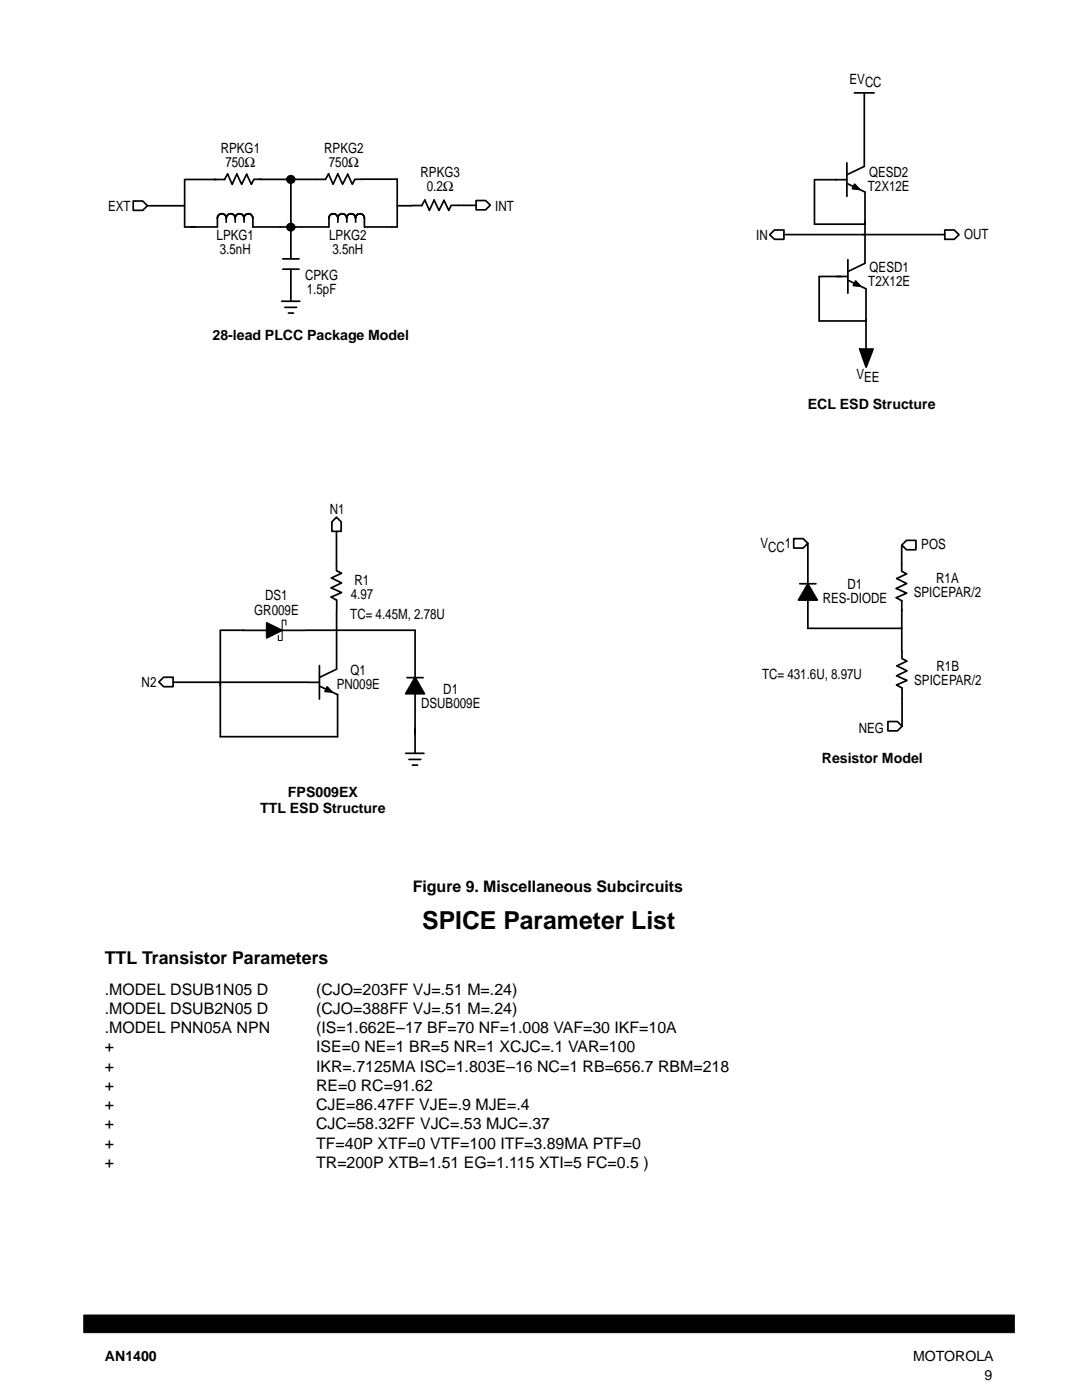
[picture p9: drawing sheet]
<svg xmlns="http://www.w3.org/2000/svg" width="216mm" height="279mm" viewBox="0 0 216 279" stroke-linecap="round" stroke-linejoin="round" font-family="sans-serif">
<defs><g id="words">
<text font-size="4.9" x="84.2" y="185.5">SPICE Parameter List</text>
<text font-size="3.5" x="20.9" y="192.5">TTL Transistor Parameters</text>
<g font-size="3.2">
<text x="82.4" y="178">Figure 9. Miscellaneous Subcircuits</text>
<text x="20.9" y="198.5">.MODEL DSUB1N05 D</text>
<text x="20.9" y="202.3">.MODEL DSUB2N05 D</text>
<text x="63.1" y="198.5">(CJO=203FF VJ=.51 M=.24)</text>
<text x="63.1" y="202.3">(CJO=388FF VJ=.51 M=.24)</text>
<text x="20.9" y="206.2">.MODEL PNN05A NPN</text>
<text x="63.1" y="206.2">(IS=1.662E–17 BF=70 NF=1.008 VAF=30 IKF=10A</text>
<text x="20.9" y="210">+</text>
<text x="20.9" y="213.9">+</text>
<text x="63.1" y="210">ISE=0 NE=1 BR=5 NR=1 XCJC=.1 VAR=100</text>
<text x="63.1" y="213.9">IKR=.7125MA ISC=1.803E–16 NC=1 RB=656.7 RBM=218</text>
<text x="20.9" y="217.7">+</text>
<text x="20.9" y="221.6">+</text>
<text x="63.1" y="217.7">RE=0 RC=91.62</text>
<text x="63.1" y="221.6">CJE=86.47FF VJE=.9 MJE=.4</text>
<text x="20.9" y="225.4">+</text>
<text x="63.1" y="225.4">CJC=58.32FF VJC=.53 MJC=.37</text>
<text x="20.9" y="229.2">+</text>
<text x="20.9" y="233.1">+</text>
<text x="63.1" y="229.2">TF=40P XTF=0 VTF=100 ITF=3.89MA PTF=0</text>
<text x="63.1" y="233.1">TR=200P XTB=1.51 EG=1.115 XTI=5 FC=0.5 )</text>
</g>
<g font-size="2.8">
<text x="169.5" y="16.7">EVCC</text>
<text x="44.1" y="30.5">RPKG1</text>
<text x="45" y="33.3">750Ω</text>
<text x="64.7" y="30.5">RPKG2</text>
<text x="65.6" y="33.3">750Ω</text>
<text x="83.9" y="35.4">RPKG3</text>
<text x="173.4" y="35.4">QESD2</text>
<text x="85.1" y="38.2">0.2Ω</text>
<text x="173.2" y="38.2">T2X12E</text>
<text x="21.6" y="42.1">EXT</text>
<text x="43.2" y="48">LPKG1</text>
<text x="65.7" y="48">LPKG2</text>
<text x="98.8" y="42">INT</text>
<text x="150.9" y="47.8">IN</text>
<text x="192.4" y="47.8">OUT</text>
<text x="43.9" y="50.8">3.5nH</text>
<text x="66.3" y="50.8">3.5nH</text>
<text x="60.9" y="55.8">CPKG</text>
<text x="61.2" y="58.6">1.5pF</text>
<text x="173.3" y="57.2">T2X12E</text>
<text x="173.5" y="54.4">QESD1</text>
<text x="42.4" y="67.9">28-lead PLCC Package Model</text>
<text x="170.9" y="75.6">VEE</text>
<text x="161.2" y="81.6">ECL ESD Structure</text>
<text x="65.8" y="102.7">N1</text>
<text x="151.7" y="109.4">VCC1</text>
<text x="183.8" y="109.7">POS</text>
<text x="52.9" y="119.8">DS1</text>
<text x="70" y="119.6">4.97</text>
<text x="70.7" y="116.8">R1</text>
<text x="169.1" y="117.6">D1</text>
<text x="182.3" y="119.1">SPICEPAR/2</text>
<text x="186.8" y="116.3">R1A</text>
<text x="50.7" y="122.6">GR009E</text>
<text x="69.9" y="123.6">TC= 4.45M, 2.78U</text>
<text x="164.2" y="120.4">RES-DIODE</text>
<text x="28.3" y="137">N2</text>
<text x="67.2" y="137.5">PN009E</text>
<text x="70" y="134.7">Q1</text>
<text x="152.1" y="135.6">TC= 431.6U, 8.97U</text>
<text x="182.4" y="136.7">SPICEPAR/2</text>
<text x="186.9" y="133.9">R1B</text>
<text x="84" y="141.3">DSUB009E</text>
<text x="88.5" y="138.5">D1</text>
<text x="171.4" y="146.3">NEG</text>
<text x="164" y="152.3">Resistor Model</text>
<text x="57.5" y="159.1">FPS009EX</text>
<text x="51.9" y="162.2">TTL ESD Structure</text>
<text x="20.9" y="271.6">AN1400</text>
<text x="182.2" y="271.6">MOTOROLA</text>
<text x="196.5" y="275.4">9</text>
</g>
</g></defs>
<path d="M16.7 262.4h185.7v3.6h-185.7z" fill-rule="evenodd" fill="#000" stroke="#000" stroke-width=".2"/>
<path d="M170.5 36.8l1 1-1.4-.1zM170.7 56.1l1 1-1.4-.1zM171.5 69.7h2.7l-1.4 3.6zM65.3 137.1l1 1-1.5-.1z" fill="#000"/>
<g fill="none" stroke="#000" stroke-width=".34">
<path d="M170.5 18.5h3.9M172.5 18.6v14.6l-3.5 1.7M36.8 35.9v9.4h6.6v-1.9l.2-.5 .5-.2h.4l.5 .3 .1 .4M51.9 35.8h13l.7-1.1 .9 2.1 .9-2.1 1 2.1 1-2 .9 2 .5-1h8.5v9.5h-6.6v-1.8M52.1 35.8h-1.4l-.5 1-1-2-1 2-.9-2.1-1 2.1-.9-2.1-.6 1.1h-8M58 35.8v15.9M169 36.6l3.6 1.7v14.2l-3.4 1.7M169 35.9h-6.5v8.8h10.1M169 32.5v6.7M170.5 36.8l1 1-1.4-.1zM26.6 40.1h1.9l.9 1-.9 .9h-1.9zM29.4 41.1h7.4"/>
<path d="M46.9 43.4l-.2-.5-.4-.2-.8 .1-.3 .5-.1 1.1M46.9 43.4l.3-.5 .4-.2 .7 .1 .4 .6M46.9 43.4v.9M48.7 43.4a.88 .88 0 0 1 1-.8 .88 .88 0 0 1 .7 .9M48.7 43.4v.9M50.5 43.5v1.8h15.1v-1.9l.3-.5 .4-.2h.5l.5 .3 .1 .5M56.4 51.7h3.3M56.4 53.7h3.3M58 53.7v6.4M69.2 43.4l-.2-.4-.4-.3-.8 .1-.4 .6v1M69.2 43.4v.9M70.9 43.4l-.3-.6-.7-.1-.5 .2-.2 .5"/>
<path d="M70.9 43.4l.1 .9M71 43.4v-.3a.93 .93 0 0 1 1-.4l.5 .3 .2 .5M71 43.4v.1M79.3 41.1h2.8M82.1 41h2.1M94.9 41h-4.9l-.5 1-.9-2-1 2-1-2.1-.9 2.1-.9-2.1-.6 1.1M95 40h1.9l.9 .9-.9 1h-1.9zM153.6 46.8l.9-.9h1.9v1.9h-1.9zM156.4 46.8h32.2M169.2 55.9l3.6 1.7v13.9M169.2 55.2h-5.7v8.9h9.3M169.2 51.8v6.7"/>
<path d="M170.7 56.1l1 1-1.4-.1zM188.5 45.9h1.9l1 .9-1 1h-1.9zM56.2 60.1h3.6M56.8 61.3h2.4M57.5 62.5h1.1M171.5 69.7h2.7l-1.4 3.6zM67.1 103.2l1 1v1.8h-1.9v-1.8zM67.1 106.1v7.8l1.1 .5-2.1 .9 2.1 1-2.1 1 2.1 1-2.1 .9 1.1 .6M67.2 119.7v2.1M158.4 107.5h1.9l.9 .9-.9 1h-1.9zM159.6 116.5h3.2M161.2 108.4v8.1"/>
<path d="M161.2 119.8v5.6h18.7M179.9 108.8v5.2l1 .5-2 1 2 1-2.1 .9 2.1 1-2.1 .9 1.1 .6M179.9 108.8l1-1h1.9v1.9h-1.9zM179.9 119.9v10.1M31.7 136.1l.9-.9h1.9v1.8h-1.9zM34.5 136.2h29.2M44 125.9v21.1h23.4v-8.4M44 125.8h4.6M48.4 125.8h5M55.9 125.8h5M61.1 125.8h21.7v9.4M63.7 132.8v6.7"/>
<path d="M63.7 136.9l3.7 1.7M65.3 137.1l1 1-1.5-.1zM67.2 121.8v11.7M67.2 133.5l-3.5 1.7M81.2 135.2h3.2M82.8 138.5v11.9M180 130v1.4l1 .5-2 1 2 1-2.1 1 2.1 .9-2.1 .9 1.1 .6M180 137.3v7.7M81 150.3h3.6M81.6 151.6h2.4M82.3 152.7h1M177.2 144h1.9l.9 .9-.9 1h-1.9z"/>
</g>
<g fill="#000" stroke="#000" stroke-width=".34">
<path d="M161.2 116.5l1.9 3.3h-3.8zM53.2 124.3l3.1 1.5-3.1 1.5zM82.8 135.2l1.9 3.3h-3.8z"/>
<circle cx="58" cy="35.8" r=".76"/>
<circle cx="58" cy="45.4" r=".75"/>
</g>
<path d="M57.1 124.8v-1h-.8v4h-.8v-1" fill="none" stroke="#000" stroke-width=".2"/>
<use href="#words"/>
</svg>
